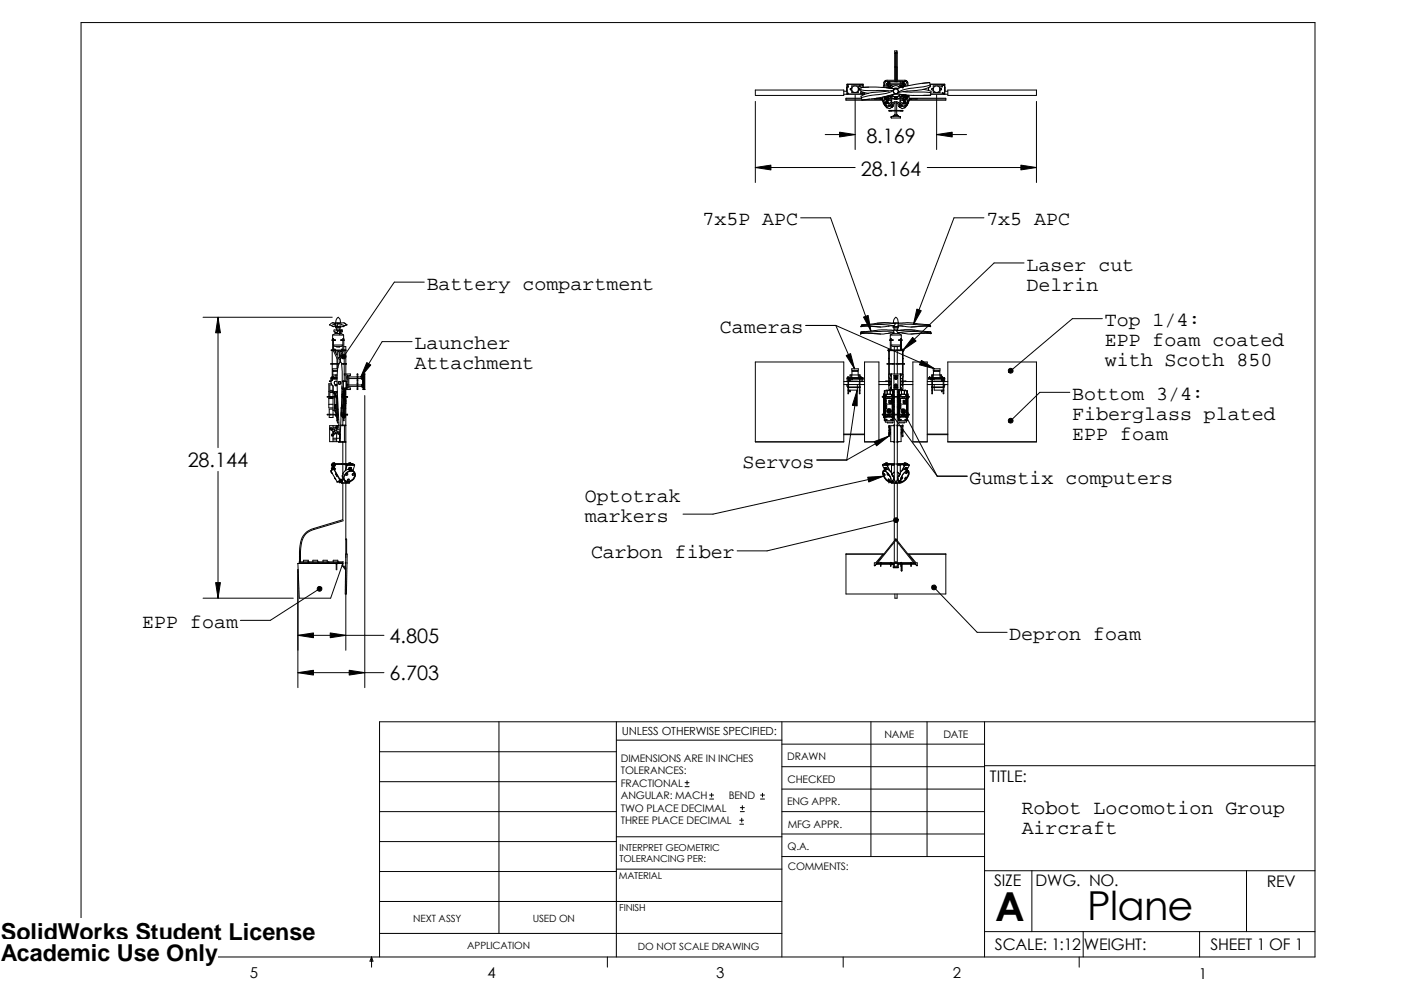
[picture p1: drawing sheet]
<svg xmlns="http://www.w3.org/2000/svg" width="297mm" height="210mm" viewBox="0 0 297 210" stroke-linecap="round" stroke-linejoin="round" font-family="sans-serif">
<defs><g id="words">
<g font-size="8.5">
<text x="211" y="195.2">A</text>
<text x="230.5" y="195.1">Plane</text>
</g>
<g font-size="5">
<text x=".2" y="199.3">SolidWorks Student License</text>
<text x=".2" y="203.8">Academic Use Only</text>
</g>
<g font-size="4.2">
<text x="183.7" y="30.2">8.169</text>
<text x="182.5" y="37.2">28.164</text>
<text x="148.9" y="47.8">7x5P APC</text>
<text x="209.1" y="47.8">7x5 APC</text>
<text x="217.6" y="57.4">Laser cut</text>
<text x="90.5" y="61.4">Battery compartment</text>
<text x="217.6" y="61.6">Delrin</text>
<text x="152.6" y="70.6">Cameras</text>
<text x="234.2" y="69.2">Top 1/4:</text>
<text x="87.9" y="74">Launcher</text>
<text x="234.2" y="73.4">EPP foam coated</text>
<text x="234.2" y="77.6">with Scoth 850</text>
<text x="87.9" y="78.3">Attachment</text>
<text x="227.3" y="89">Fiberglass plated</text>
<text x="227.3" y="84.8">Bottom 3/4:</text>
<text x="227.3" y="93.3">EPP foam</text>
<text x="39.8" y="99.1">28.144</text>
<text x="157.4" y="99.1">Servos</text>
<text x="124" y="106.4">Optotrak</text>
<text x="205.6" y="102.6">Gumstix computers</text>
<text x="124" y="110.6">markers</text>
<text x="125.3" y="118.4">Carbon fiber</text>
<text x="30.1" y="133.1">EPP foam</text>
<text x="82.6" y="136.4">4.805</text>
<text x="214" y="135.7">Depron foam</text>
<text x="82.6" y="144.3">6.703</text>
<text x="216.6" y="172.6">Robot Locomotion Group</text>
<text x="216.6" y="176.9">Aircraft</text>
</g>
<g font-size="3.4">
<text x="209.9" y="165.8">TITLE:</text>
<text x="210.8" y="187.8">SIZE</text>
<text x="219.6" y="187.8">DWG. NO.</text>
<text x="268.6" y="188">REV</text>
<text x="210.9" y="201.4">SCALE: 1:12</text>
<text x="229.8" y="201.5">WEIGHT:</text>
<text x="256.6" y="201.4">SHEET 1 OF 1</text>
</g>
<g font-size="3.2">
<text x="53" y="207.4">5</text>
<text x="103.4" y="207.3">4</text>
<text x="151.8" y="207.3">3</text>
<text x="202" y="207.3">2</text>
<text x="254.2" y="207.6">1</text>
</g>
<text font-size="2.4" x="131.9" y="155.9">UNLESS OTHERWISE SPECIFIED:</text>
<g font-size="2.2">
<text x="131.6" y="161.5">DIMENSIONS ARE IN INCHES</text>
<text x="166.9" y="161.2">DRAWN</text>
<text x="187.5" y="156.4">NAME</text>
<text x="200" y="156.4">DATE</text>
<text x="131.6" y="164.2">TOLERANCES:</text>
<text x="131.6" y="166.8">FRACTIONAL</text>
<text x="167" y="166.1">CHECKED</text>
<text x="131.6" y="169.5">ANGULAR: MACH</text>
<text x="131.6" y="172.1">TWO PLACE DECIMAL</text>
<text x="154.5" y="169.5">BEND</text>
<text x="166.9" y="170.7">ENG APPR.</text>
<text x="131.6" y="174.8">THREE PLACE DECIMAL</text>
<text x="167" y="175.5">MFG APPR.</text>
<text x="167" y="180.2">Q.A.</text>
<text x="167" y="184.4">COMMENTS:</text>
</g>
<g font-size="2.1">
<text x="87.6" y="195.5">NEXT ASSY</text>
<text x="112.9" y="195.5">USED ON</text>
<text x="99.1" y="201.3">APPLICATION</text>
<text x="135.3" y="201.3">DO NOT SCALE DRAWING</text>
</g>
<g font-size="2">
<text x="131.3" y="182.8">TOLERANCING PER:</text>
<text x="131.3" y="180.3">INTERPRET GEOMETRIC</text>
<text x="131.2" y="186.4">MATERIAL</text>
<text x="131.3" y="193.2">FINISH</text>
</g>
</g></defs>
<g fill="none" stroke="#000" stroke-width=".21">
<path d="M17.2 4.8h261.6v198.1h-261.6zM178.9 20h4.4M178.9 19.3h.7M179.6 18.5v.8M179.6 17.9v2h3.4v-.3M179.7 19.8l.1-.1v.2zM179.7 18v-.1l.1 .2zM179.7 19.8h.1M179.7 18.3l.2 .2zM179.8 17.9v.2M179.8 19.7v.2M180.4 19.1h.2v.5h.6"/>
<path d="M181.2 18.2h-.6v.6h-.3v.2h.1M181.4 18.2h.6v.6h.3l.1 .1-.4 .2v.5h-.6M182.2 18h.3v.4h-.3zM182.5 19.6l.1 .2zM182.5 19l5.9 .3M182.5 19v.3l.5 .3 1.1 .2M182.7 17.9l.2 .1-.2 .1zM182.7 19.8l.2 .1h-.2zM182.7 18l.1 .1M182.8 17.9l-.1 .1M182.9 19.7l-.2 .2M183 17.9v.6"/>
<path d="M183 18.5v-.6h-3.4v2.1M183 19.6v.4M183.3 19.6v.4M184.2 18.5h-1.6M187.4 17.6l.1-.4 .3-.2h4.2l.3 .2 .2 .4M187.4 17.7l-.1 .8M187.9 18.6l1.7 .2M188.2 17.3l.1 .1zM188.3 17.4l-.2-.2-.5 .2-.2 1.1M188.3 17.7h.1zM188.3 17.4h.1M188.3 17.9h.1"/>
<path d="M188.3 18l.2 .1zM188.4 18.2h.1v.4v-.2h-.1v.2zM188.4 17.4l.1-.2h2.9l.1 .2M188.4 17.4h-.1M188.4 17.4v.1M188.4 18.6h.2M188.4 17.8h3.1M188.4 17.4h3.1M188.4 18.3h.1M188.5 18.3v.1M188.5 17.8l-.4 .2v.6M188.6 17.4v.1"/>
<path d="M188.7 17.8v-.3l-.6 .1-.3 .3v.7M188.8 18.3v-.1l.1 .1-.1 .1M188.9 18.2l-.1 .1M189.4 18.4l-.6-.3-.2 .4 .2 .2M189.4 19.2a14.7 14.7 0 0 1-5.3 1.1l-1.5 .4M189.4 19.1l-2.1 .3a7.9 7.9 0 0 0-4.7 1.1v.2M189.6 19.9h.7M189.7 18.8a34 34 0 0 0-7.1-.3l-.1 .5M189.7 11.3v2.9M189.7 14.2v2.8M189.7 17.2v.2M189.9 11.1h.2"/>
<path d="M189.9 11.1l-.2 .2M189.9 11.1h.1M189.9 11.1v5.9M189.9 17.2v.2M189.9 14.2h-.2M189.9 14.2h.3M189.9 14.2v2.8M190.2 11.3l-.3-.2v3.1M190.2 10.8v6.2M190.2 17.2v.2M190.2 10.8h-.5v.5M190.2 10.8v.3"/>
<path d="M190.2 18.7l-.6 .1M190.5 18.4l.3-.2a.28 .28 0 0 1 .3-.1 .28 .28 0 0 1 .1 .4M190.8 18.5l-.4-.3h-.7l-.5 .2-.2 .3M190.9 17.4v.4M191 18.2l.1 .1M191.2 17.8v-.3l.6 .1 .3 .7M191.3 18.2h.2v.4h-.2zM191.3 18.3h.1M191.4 17.8l.3 .2 .1 .3M191.4 17.8l.3 .1 .1 .3M191.4 18.2l-.1 .2M191.4 18l.1 .1z"/>
<path d="M191.4 17.4v.1M191.5 19.4l5.9 .2M191.5 17.4h.2v-.2h.3l.3 .5M191.5 17.7h.1zM191.6 17.9h.1M191.6 17.3v.1zM191.6 18.4v-.5h-3.3v.7M191.9 18.3l-1.7 .5M192.3 17.7l.1 .5M192.5 17.7l.1 .5M195.7 19l1.7 .3v.3M196.8 18.6v.6"/>
<path d="M196.9 18.5v.7M197.1 17.5l-1.6 .2M197.1 18.4v.1M197.2 17.9h3.1v2.1M197.3 18v.2a8.4 8.4 0 0 1-5 1.1l-1.8 .3M197.3 18l-.2-.5-1.6 .2-3.6 .6-1.8 .5M197.3 18l-1.6 .4a14.6 14.6 0 0 0-5.2 1.1M197.3 20h3.7M197.4 19.6l-.1 .6M197.7 19.1h.2v.5h.6M198.5 18.2h-.6v.6h-.4v.2h.2M198.7 18.2h.6v.6h.3v.1l-.3 .2v.5h-.6"/>
<path d="M199.6 18h.2v.4h-.2zM199.8 19.6l.1 .2zM200 18l.1-.1v.2zM200 19.8l.1-.1 .1 .2zM200.1 17.9l.1 .2zM200.1 19.7v.2M200.2 19.7l-.1 .2M200.3 17.9v2h-3M200.3 18.5v.8M200.3 19.3h.7M160.1 35.5l3.3-.5v1zM160.1 20.2v-1.1h18.8v1.1"/>
<path d="M160.1 21.5v17.2M160.1 20.2h18.8M160.1 35.5h21.2M175 28.5h6.3M178 28l3.3 .5-3.3 .5zM179.4 21h3.3M181.3 20.2v11.5M182.6 20.7l.1 .5M182.7 20.8h-3.3v.5h7.7M184.4 21l-1.7 .2M185.4 21h1.7M185.7 21h1.4h-2.4"/>
<path d="M185.8 20.8h1.3M186.7 21h.1M186.7 20.9v.1M186.8 21h.1M186.8 20.9v.1M187.2 21.4l.1 .4M187.2 21.2l.8 1.7 .1-.1M187.2 20.6l-.1 .6 1.1 .1M187.2 21.2l.7 1.1M187.3 21.8h.1M187.3 21.8l.1 .2M187.4 22l.1 .2"/>
<path d="M187.4 21.8h-.1M187.4 21.9v.1M187.5 21.2l-.1 .5M187.5 20.5l.3 .1M187.5 22.2h.1M187.5 22.2l.1 .2M187.6 22.4h.1M187.6 22.4l.4 .3M187.7 22.3l-.1 .1M187.7 20.6v.3M187.7 20.5h.1M187.7 22.4h-.1"/>
<path d="M187.7 21.6h.4v.4h-.4zM187.7 20.6l.1 .1M187.7 20.9h.2M187.8 20.6v.1M187.8 20.4v.1M187.8 21h-.3M187.8 22h.1M187.8 20.5h-.4v.4l.2 .1h.4M187.8 20.5l.3 .6 1 .1M187.8 20.9l.2 .1M187.9 20.7h-.2l.1 .3M187.9 22.3l.2 .5"/>
<path d="M188 21h-.2M188 21.6l-.2 .4M188 21.6h-.3l.1 .4M188 21.6l-.1 .4M188 20.4h.1M188 21.3l.5 .7M188.1 20.4l1.6-.5-2.4 .7-4.6 .6M188.1 21.6l.1 .3-.3 .1M188.1 21.2l-.1 .1 .1 .3M188.1 20.4v.3l.2 .2 1.5 .1M188.2 21.3l.4 .6M188.3 20.7v.1"/>
<path d="M188.3 21h.1zM188.3 20.4v.3M188.3 21h.1M188.3 20.6l.2 .1zM188.3 21.2h.1M188.4 20.2h.1v.3h-.1zM188.5 23.4h2.9v.1h-2.9zM188.5 20.3v.1l-.1-.1M188.6 22.5l.5 .2M188.6 23.4v.1M188.6 20.2a.33 .33 0 0 0 .1 .4 .33 .33 0 0 0 .4 0l.3-.2M188.6 21.2l-.4 .1"/>
<path d="M188.6 22.3l.1 .1M188.7 22.4l-.6 .4M188.8 20.4l.1 .1M188.8 20.4h.1v.1zM188.8 23.4v.1M188.8 21.2l.2 .3M188.9 21.2l.1 .3M188.9 22.3l.2 .4M189 24.7h1.9M189 24.7v.3M189 24.7v.3h1.9v-.3v.3M189 23.4v.1"/>
<path d="M189 21.9l-.1 .2M189.1 21.9l-.8 .6-.4-.2M189.1 22l-.3 .1M189.1 22l.6-.4 .7 .1 .4 .3M189.1 21.5l-.6 .6-.3-.3M189.1 21v1M189.1 22.7l-.6 .3-.5-.2M189.1 22.6h.1M189.2 22.6h.1M189.2 22.6l-.2 .2 .1-.1M189.4 24.7v-.1h1.1v.1M189.4 22.6l-.3-.4 .2 .3-.2 .1"/>
<path d="M189.4 22.6h-.2M189.5 22l-.1 .6M189.6 24.6v-.2h.7v.2M189.6 24.4v.2M189.7 20.5a.29 .29 0 0 0 .2 .4 .29 .29 0 0 0 .3-.3M189.7 20.6l.5 .1M189.7 20.5l-.1 .2 .2 .2h.2l.2-.3M189.7 20.8h.2M189.8 21.6v1.8M189.8 23.5v.9M189.8 21.8l-1.1 .6M189.9 20.5v.4"/>
<path d="M189.9 20.6h.1M189.9 20.6v.1M189.9 24.4v.2M190 20.5v.4M190 20.8h.1M190.1 20.5l.1 .2M190.1 21.6v1.8M190.1 23.5v.9M190.1 21.8l1 .6M190.2 20.6v.1M190.2 20.5v.2M190.2 24.4v.2"/>
<path d="M190.4 22l.1 .6M190.5 22.6h.2M190.5 20.4l.3 .2M190.7 22.6l.2 .2-.1-.1M190.7 22.6h.1M190.8 22.7l.5 .3 .6-.2M190.8 22.2l-.3 .4M190.8 22.2l-.2 .3 .2 .1M190.8 21.9l.6 .6h.4l.2-.2M190.8 22l.2 .1M190.8 21v1M190.8 21.2h.6"/>
<path d="M190.9 21.9v.2M190.9 23.4v.1M190.9 20l-.4 .4-.6 .1-.8-.3M191 21.2l-.2 .3 .6 .6 .2-.3M191 20.4h.1l-.1 .1zM191 22.3l-.2 .4M191 21.2l-.1 .3M191 20l.2 .2a.29 .29 0 0 1 0 .4 .29 .29 0 0 1-.4-.1M191.1 23.4v.1M191.1 20.4l-.1 .1M191.1 22.4l.7 .4M191.2 22.3l-.1 .1"/>
<path d="M191.3 21.2l.4 .1M191.3 22.5l-.5 .2M191.3 23.4v.1M191.3 20.2h.2v.2h-.2zM191.3 20.2h.2M191.3 20.2v.3h.2v-.3M191.4 20.6l.1 .1zM191.5 21l.1 .1zM191.5 21h.1M191.6 21.2h-.1M191.6 20.7v.1M191.6 20.1v.7h-1l-.8 .2-.5-.2h-1v-.1"/>
<path d="M191.7 21.6h.4v.4h-.4zM191.7 21.3l-.4 .6M191.8 21.2l.1 .1-.1 .3M191.8 20.1v.4M191.8 20.5l-.2 .4-1.5 .1M191.8 21.3l-.4 .7M191.9 21h.2M192 20.1l-1.8-.2 3.2 .3h3.9M192 21.6l-.2 .4M192 21.6h-.3v.4M192 21.6l.1 .3-.3 .1M192 20.9l-.1 .1"/>
<path d="M192 20.7l.2 .2h-.2M192.1 20.4h.1M192.1 20.6h.1M192.1 20.7h.1M192.1 20.2h.2l.1 .2M192.1 20.5l-.3 .6-.4 .1M192.1 20.1v.4M192.1 20.6v.1M192.1 20.5h.5M192.1 20.4h.5M192.1 20.3l.1 .1M192.1 20.6h.3"/>
<path d="M192.1 20.9l.2 .1M192.1 22.4h.2M192.2 22.3l.1 .1M192.2 20.4v.1M192.2 20.6v.3M192.2 22.2h.2M192.3 22.4h.1M192.3 22.4l-.4 .3M192.4 21.2v.5M192.4 22.2l-.1 .2M192.4 21.9l.1 .1M192.4 20.5l-.1 .5h-.4"/>
<path d="M192.4 21.7l-.6 1.1M192.4 20.4v.1M192.4 21.8h.2M192.5 22l-.1 .2M192.5 21.8h.1M192.5 20.4v.1M192.6 20.4v.1M192.6 21.8l-.1 .2M192.6 21.8h.1M192.7 20.2l.1 1-1.1 .1M192.7 21.4l-.1 .4M192.8 21.3l-.9 1.6-.1-.1"/>
<path d="M192.8 21.3l-.4 .4M192.8 20.8h7.7v.5h-7.7M192.8 21h1.7M193.1 21h.1M193.1 20.9v.1M193.2 21h.1M193.2 20.9v.1M193.5 20.2h.3M194.2 21h-1.4h7.7M196.6 35.5h23.1M197.3 20.2h-1.6M198.6 28.5l3.3-.5v1z"/>
<path d="M198.6 20.2v11.5M198.6 28.5h6.3M201 20.2v-1.1h18.7v1.1M201 20.2h18.7M216.4 35l3.3 .5-3.3 .5zM219.7 21.5v17.2M90 59.8h-6.4l-10.7 15.8M169.8 46.2h6.3l8.6 24M208.6 46.2h-6.3l-8.6 22.6M217.1 55.8h-6.3l-19.3 18.4M43 67.3h27.4M46.2 67.3l.5 3.3h-1z"/>
<path d="M46.2 67.3v27.6M69.8 68.9l.5 .1M69.8 68.9h.1M70.2 74.2h3.2v.1h-3.2zM70.3 69l.4 .3M70.4 74.2v.1M70.4 72.1h.7v.1h-.7zM70.4 68.5h.7M70.4 74.3v2.8M70.4 77.2v2.7M70.5 71h2.4M70.5 71.8h.2"/>
<path d="M70.5 71v1.1M70.5 72.2v2M70.5 77.1v.1M70.6 79.5h.9M70.6 79.9h-.3v.2M70.7 69.3l.5-.2zM70.7 73.2h2M70.7 73.3l.3 .1h1.4l.3-.1M70.7 71.8v.3M70.7 72.2v2M70.7 78.5v.2M70.8 74.3v.2a3.2 3.2 0 0 1 .7 2.6"/>
<path d="M70.9 70.4l.8 .3M70.9 70.4l.5 .1M70.9 72.1v.1M71 74l-.2 .2M71 74h.1M71 74l.1 .2M71.1 79.5v.6M71.1 74.3v.3l.3 .7 .1-1M71.2 68.9l-.3-.1-.6 .2M71.2 68.6a.93 .93 0 0 0-1.4 .3M71.2 68.5v.8M71.2 70.5v.2"/>
<path d="M71.2 68.5l.1-.8 .4-.4 .4 .4 .1 .8M71.3 69.4v.4h.8v-.4M71.4 69.3h.1M71.4 69.8v.2M71.4 70.5l.3 .2M71.4 73.4v.2h.6v-.2M71.4 79.5v.6M71.5 77.2v1M71.5 70h.8M71.5 68.7l.7-.2a1.09 1.09 0 0 1 1.3 .4M71.5 68.7h.8l.7 .3M71.5 68.7v.4l.3 .2a.66 .66 0 0 1 .9 0"/>
<path d="M71.5 78.7h-.9v1.4M71.6 70.1h.3M71.6 78.2h-1.1v.3h1M71.6 70.1a.48 .48 0 0 0-.8 0l.1 .3M71.6 74.5h.3l.1 1.3h-.4zM71.6 77.2l.1 .7M71.7 70.7h.4l-.1 .1M71.8 69.3l-.7 .1h1.2l-.4-.1M71.8 69.3h.1M71.9 70.7l.1 .1-1-.1-.5 .3M71.9 77.1h-1.8v.1h1.7M71.9 70.1l-.4 .1-.1 .3"/>
<path d="M71.9 70.1l.1 .5M72 69.8v.2h.6M72 69.3h.1M72 70.8h.1M72 76.8v-.7l-.3-.1-.1 1.1M72.1 69.2l-.3 .1M72.1 74.5h.4l.1 .1-.5 1zM72.1 70.7l.8 .3M72.2 70.1l.3-.2 .1 .5M72.2 69.1v.2M72.2 70v.7M72.3 68.5h-1.2h.9"/>
<path d="M72.3 72.1h.7v.1h-.7zM72.4 70.1l-.2 .2M72.4 77.1h1v.1h-1M72.4 75.3a.52 .52 0 0 1 .8-.1 .52 .52 0 0 1 .1 .7 .52 .52 0 0 1-.7 .1l.3-.4-.3 .4-.3-.3zM72.5 72.1v.1M72.5 74l-.1 .2M72.5 74l.2 .2M72.6 70.3l-.4 .2M72.7 72.1v-.3h.2v.3M72.7 72.2v1.9M72.7 74.3l-.5 1.7v.8M72.9 71v.8"/>
<path d="M72.9 77.1v.1M72.9 73.5h.4v.7M72.9 72.2v2M73 79.5h.6l.1 .2v2.5l-.2 .2h-1v-.1M73 68.5l.5 .4M73 79.3h1.3v.3h-.3v2.7h.3v.3h-1.7v-.2M73 74.3v2.8M73 77.2v3.6M73 69l-.3 .3M73 69l.6-.1-.9 .4M73 74.2v.1M73 79.3v.2"/>
<path d="M73.2 74.2v.1M73.3 77.1v.1M73.3 74.3v2.8M73.3 77.2v2.1M73.3 79.5v1.3M73.7 79.8h-.2v.6h.2M74 79.9h1.7M75.7 79.9v.3M75.7 79.4v-.1l.2 .1M75.7 79.9h.2M75.7 79.4v.5M75.7 79.4h.2"/>
<path d="M75.9 79.9v.3M75.9 79.9h1M75.9 79.4v.5M76.9 79.8h-.2v.6h.2M76.9 79.7v2.5M77 79.7h-.1v2.5h.1M77.1 79.3v3.2M77.3 79.3v3.2M77.4 79.3h-.4h.3M77.8 76.9l.8 .5-2.1 2.5zM87.4 72.4h-6.4l-4.5 7.5M160.1 76.8h18.8v16.9h-18.8z"/>
<path d="M170.9 69h6.3M177.2 69l21 9.2M177.2 69l4 9.2M179.4 75.4l.9-.4 .9 3.2zM180.4 79.5v.6M180.6 78.2h1.4v.3h-1.4zM180.6 79.5v.6M180.6 79.5v-.8h1.3l.1 1.4M180.8 78.5v.2M181.8 78.5v.2M182.2 79.5v.6M182.4 79.9h.1"/>
<path d="M182.5 70.7l1.5-.1 2.7 .2M182.5 70.5v.2M182.5 70.7h.1M182.5 69.3l1.9-.2 2.3 .2M182.6 70.4l-.1 .1M182.7 69l3.8-.2 3.1 .3M182.7 69l-.2 .3M182.7 68.9v.1M182.7 68.9l-.2 .4M183.1 67.2l1-.3 .6 3.3zM183.3 76.8h3v16.9h-3zM183.3 70.3l-.7 .1"/>
<path d="M183.5 68.8l-.8 .1M186 68.5l1.6-.1 2.3 .2M188.1 77.1h1.7v.1h-1.7zM188.4 74.5h.1M188.4 76v.1M188.4 74.5v1.5M188.4 76.1v1M188.4 77.2v3.6M188.4 76h.1M188.4 76.1h.1M188.5 69.1a18.1 18.1 0 0 1-5 0l-1 .2M188.5 77.1v.1"/>
<path d="M188.5 74.2l-.1-.2v.5M188.5 74.3v2.8M188.5 77.2v2.1M188.6 72.1h.8v.1h-.8zM188.8 71v1.1M188.8 72.2v2M188.8 71l.5-.3h1.3l.5 .3M188.8 71h2.3M188.8 71.8h.2M188.8 70.6l-.4 .1M188.8 70.6h.6M188.9 79.8l-.1-.2v-.3h-.3v.8l.4 .3"/>
<path d="M188.9 73.3l.4 .1h1.3l.3-.1M188.9 71.8v.3M188.9 72.2v2M188.9 73.2h2M189 79.3v3.3M189 79.3h1.9M189.1 72.1v.1M189.3 74.2v.1M189.3 77.1v.1M189.4 68.5h1.1zM189.4 69.3l1.1 .1zM189.4 70.1a16 16 0 0 0-5.4 .2l-1.4 .1"/>
<path d="M189.4 69.1l-1.1 .1M189.4 69.1v.2M189.4 70.6v.1M189.4 69.1h.2M189.4 68.5l.2-.8 .3-.4 .4 .4 .2 .8M189.4 70.6h.1M189.5 70.1l-7 .4M189.5 70.1v.5M189.5 70.6h-.4a11.1 11.1 0 0 1-4.6 .1h-2M189.5 69.4v.4h.9v-.4M189.5 79.5h.9v2.8h-.9zM189.5 79.7h.9"/>
<path d="M189.6 80l.1-.1a.36 .36 0 0 1 .5 0 .36 .36 0 0 1-.1 .5 .36 .36 0 0 1-.5-.1zM189.6 69.3h.1M189.6 69.8v.2M189.6 73.5v.7M189.6 74.3v2.8M189.6 77.2v2.1M189.6 73.4v.1M189.6 80l.3-.2 .3 .1v.3l-.2 .2-.3-.1zM189.8 74.2v.1M189.8 74.2h-1.5v.1h1.5M189.9 68.6a26 26 0 0 0-7.2 .3M189.9 68.6l-.3 .5"/>
<path d="M190.1 77.1h1.7v.1h-1.7zM190.1 74.2h1.5v.1h-1.5M190.1 70.1a26.6 26.6 0 0 1 7.2 .3M190.1 70.1l.3 .5M190.1 74.2v.1M190.2 69.3h.1M190.2 73.4v.8M190.2 74.3v2.8M190.2 77.2v2.1M190.3 69.8v.2M190.4 70.6l3-.3 4 .3M190.4 70.6h.1"/>
<path d="M190.4 69.1h.4a16 16 0 0 0 5.6 0l.9 .2M190.4 69.1h.1M190.5 70.6l1 .1M190.5 69.1l1 .1M190.5 68.7v-.2a27.7 27.7 0 0 1 6.6 .4M190.5 70h-1.1l.1 .1M190.5 68.7l6.8 .3M190.5 68.7l-.1 .4M190.5 69.1v.2M190.5 70.6v.1M190.5 72.1h.8v.1h-.8zM190.6 74.2v.1"/>
<path d="M190.6 77.1v.1M190.8 72.1v.1M190.9 79.3v3.3zM190.9 72.1v-.3h.2v.3M190.9 72.2v2M191.1 71v.8M191.1 72.2v2M191.3 70.6a10.5 10.5 0 0 0 4.1 .1h2M191.3 74.2v-.2l.2 .2M191.3 74.3v2.8M191.3 77.2v2.1M191.3 74.5h.2"/>
<path d="M191.3 76h.2M191.3 76.1h.2M191.4 77.1v.1M191.4 79.9v.2l-.5 .3M191.4 79.4l-.3-.1v.3l-.2 .2M191.5 74.5h.1M191.5 76v.1M191.5 74.2v.3M191.5 74.5v1.5M191.5 76.1v1M191.5 77.2v3.6M193.5 71.5l.7 .8-2.7 1.9z"/>
<path d="M193.5 76.8h3.1v16.9h-3.1zM194 70l-2.3-.1-1.6 .2M194.4 65.5l.9 .4-1.6 2.9zM195.4 76.4l2.8 1.8-3.3-.9zM196.3 68.8l.8 .1M196.5 70.3l.8 .1M197.1 68.9l.2 .1M197.3 69v.3M197.3 69.3l-1.8-.2-2.3 .2M197.3 70.4l.1 .2M197.3 70.4l.1 .1M197.4 70.6v.1"/>
<path d="M197.4 70.5v.2M197.4 70.7l-1.4-.1-2.9 .2M197.7 79.5v.6M197.9 78.2h1.4v.3h-1.4zM197.9 79.5v.6M197.9 79.5v-.8h1.4v.8M198.1 78.5v.2M199.1 78.5v.2M199.3 79.5v.6M199.5 79.5v.6M199.6 79.9h.2M201 76.8h18.7v16.9h-18.7z"/>
<path d="M213.8 78.4a.51 .51 0 0 1 .8-.2 .51 .51 0 0 1 .1 .7 .51 .51 0 0 1-.8 .1l.4-.4-.4 .4zM233.7 67.6h-6.3l-13.1 11M46.2 99.9v26.9M69.7 85.7h.9M69.7 84.5h.9M69.7 83h.9M69.7 84.2v2.3h.9M69.8 88v.5h.8v-.5M69.9 84.2l.7 .1M70 84.1v.1M70 87.8v.2M70.1 90.9h.1"/>
<path d="M70.1 99.9l1.4 2.3M70.2 80.8h-.4v.1h.4M70.2 80.4h1.3M70.3 91h.1M70.2 80.2v.1M70.3 99.3l.1 .3M70.3 99.3l.1 .2M70.3 99.7l-.2 .2M70.3 98.6v-.1h4.8l.1 .2M70.3 81.4h-.6v2.7M70.4 99.5v.1M70.4 98.6l.9 1.8"/>
<path d="M70.4 99.2v.1M70.4 99.2l-.1 .1M70.4 98.6l2.1 3.7M70.4 98.6h.1M70.4 91.1h.1M70.4 81.6h-.5v1.2h.7M70.4 99.3l.1 .1-.2 .3M70.4 98.6v.1h.6v-.1M70.5 98.2l.4 .1M70.5 92.2h.1M70.5 98.2h.5M70.5 80.4v.3h-.3"/>
<path d="M70.5 98.2v.1M70.6 91.1h.1M70.5 99.1l-.1 .1M70.6 92.1h.1M70.6 80.2v.1M70.6 99.2l-.2 .1M70.6 83.1l.2 .4h.1v-.4h.6M70.6 86.7h-.8v1.1M70.6 83.2h-.7v.9M70.6 84.2v3.6M70.6 90.3v.6M70.6 92.5v1.1"/>
<path d="M70.6 98.6v.1M70.6 92.9h1.4M70.6 90.6h.6M70.6 93.3h.8M70.7 91.9h.1M70.7 91.5l-.1 .1M70.7 80.1v-.2l.1 .2M70.8 91.8h.1M70.7 99.4l-.4 .3M70.7 98.2h.2M70.7 98.9l.1 .1M70.7 99.5l-.6 .4"/>
<path d="M70.7 98.9l-.1 .1M70.7 98.9h.1M70.8 99v.1M70.8 99l.1 .2M70.8 91h.1M70.8 91.8v.1M70.8 98.2h.2M70.8 99.1l.2 .2M70.8 99.1l.1 .1M70.8 99.1l-.1 .1M70.8 80.2v.1M70.9 91.4l.1-.1 .1 .1z"/>
<path d="M70.9 99.2l.1 .2M70.9 80.2v.1M70.9 98.3v.2M70.9 98.6v.1M70.9 99.2v.2M70.9 99.4h.1M70.9 99.3h.1M70.9 86h.1M70.9 83.1v1M70.9 84.2v2.8h-.3M70.9 98.2l.1 .1M70.9 86.4h.1"/>
<path d="M70.9 99.4h-.1M71 98.7h.1M71 85.9h.1M71 85.9v.2M71 86.5l.1 .1M71 99.4h.1M71 81.5l.2 .3 .2-.1 .1-.2M71 86.3h.3M71 85.9v.8h.3M71 99.4l-.1 .2M71 85.9h.3M71.1 98.5l-.7 .1"/>
<path d="M71.1 88l.3 .3M71.1 83.7l.2 .2M71.1 88h.1M71.1 83.7h.1M71.1 87.1v.2M71.1 83.1h.3M71.2 91.7l-.2 .1M71.2 91h.1M71.2 91.8l-.3 .2M71.2 90.4h.5l-.4 .9 .7 .4M71.3 85.8l-.3 .1M71.3 90.8h.1"/>
<path d="M71.3 90.4l-.4 .7-.7-.4h-.2l-.1 .4 .8 .4-.4 .8 .1 .2 .3-.1 .4-.7 .8 .3M71.3 86.9h-.2v.6h.2M71.3 83.9v.2M71.3 84.2v3.6M71.3 88l.1 .1M71.3 84.4h.1M71.3 83.9h.1M71.4 90.7h.1M71.4 91.2v.2l-.1-.2M71.4 90.3h.1M71.4 90.6v.1M71.4 91.9v1.7"/>
<path d="M71.4 87.7l-.2 .1M71.4 83.3l-.3 .1v.3M71.4 88.5v.1M71.4 91.6h.1M71.4 83.1v1M71.4 84.2v3.6M71.4 88v.5M71.4 88.6v.6h.1M71.4 88.5h.1M71.4 88.6h.1M71.5 90.6h.1M71.5 80.9l-.4-.1-.2 .2v.4h.6"/>
<path d="M71.5 80.3h-1.3v.9l.4 .6v2.3M71.5 91h.4M71.5 80.1h-1.3v.1h1.3M71.5 88.5v.1M71.5 91.7h.1M71.5 83.9l.1 .2h-2.2v.1h2.2l-.1 3.6M71.5 88.9h.3M71.5 86.8h.2M71.5 88.6v1.1h.3M71.5 88v.5M71.5 84.4h.1M71.7 91.8h.1"/>
<path d="M71.8 81l.3-.1 .2 .4-.5 .1zM71.8 81.1a.26 .26 0 0 1 .4-.1 .26 .26 0 0 1-.1 .4l-.3-.1zM71.8 87.8h-2.4v.2h2.4M71.8 93.6v.2h1.5M71.8 91.9h.1M71.8 90.2l-.2 .1M71.9 90.3h-2v3.3h3.4M71.9 90.1l-.1 .2M72 92.1h.1zM72 92l.1 .1zM72 93.7l-.4-8.5a25.3 25.3 0 0 1 .2-7.8l.4-.6 .2 .3 .2 3.8-.5 12.8M72.1 92.2v.7"/>
<path d="M72.2 90.3h1.1M72.2 90.1h1.1M72.3 87.8h1.4v.2h-1.4M72.3 87.7h.1M72.3 87.4v.4M72.3 87.5h.1M72.3 86.5l.2 .1M72.3 88v.1M72.4 86.3l-.1 .3M72.4 86.4l-.1 1.4M72.4 86.3h.2l-.1 .3M72.4 84.1h1.3v.1h-1.3"/>
<path d="M72.4 88v.2h-.1M72.4 98.3v.2M72.5 86.3v.3M72.5 85.9l.1 .3h-.2M72.5 85.9h-.1M72.5 85.9v.2M72.5 82.3h1M72.5 81.9v.4M72.6 83.7l.1 .1M72.6 83.7h.1M72.6 86.1l-.2 .2M72.6 80.8h.9v.1h-.9"/>
<path d="M72.6 83.7v.2M72.6 83.6h.1M72.6 83.6v.1M72.6 83.9h.1M72.6 88.2v.1M72.6 83.6h.3M72.6 83.9h.3M72.6 88.3h.3M72.6 90.1v.2M72.6 93.6v.2M72.6 83.5h.1M72.7 88.3v.1"/>
<path d="M72.7 80.9h-.2M72.7 82.6v.9M72.7 83.9v4.2M72.7 88.5v1.6M72.7 93.8v4.5M72.7 98.5v2.2M72.7 83.7v.4M72.7 84.4v.1M72.7 87.5v.2M72.7 88v.4M72.7 83.5v.2M72.7 88.4l.2 .2"/>
<path d="M72.7 83.4v.1M72.7 83.5h.2M72.7 87.8h.2M72.7 88.4h.2M72.7 83.1h.2M72.7 88.4v.1M72.7 83.7h.2M72.7 83.1v.3M72.7 84.2v.2M72.7 84.5v3M72.7 87.7v.1M72.7 84.4h.2"/>
<path d="M72.7 84.5h.2M72.7 87.5h.2M72.7 87.7h.2M72.7 83.4h.2M72.9 83.7v.2M72.9 84.4v.1M72.9 87.5v.2M72.9 88.1v.2M72.9 83.5v.1M72.9 88.4v.2M72.9 83l-.2 .1M72.9 80.8l-.2 1.6"/>
<path d="M72.9 88.1h-.3l.1 .4M72.9 83.6v.1M72.9 83.9v.2M72.9 84.2v.2M72.9 84.5v3M72.9 87.7v.1M72.9 88v.1M72.9 88.3v.1M72.9 87.8h.2M72.9 88.4h.1M72.9 84.9h.2M72.9 83.6h.4l-.1-.8h-.3v1.3"/>
<path d="M72.9 88v1.2v-.6M72.9 82.8v.7M72.9 88.2h.1M72.9 83.9h.1M72.9 84.2v3.6M72.9 98.3v.2M72.9 84.5h.2M72.9 88.1h.2M73 83.6v.3M73 83.6v.1M73 88.2h.1M73 88.2v.2"/>
<path d="M73 88.4h.1M73 83.6h.1M73 82.8v.8M73 83.7h.1M73 82.4v.2M73 90.3v3.3M73.1 88v.4h.1v-.4M73.1 84.6h.1M73.1 83.6v.5M73.1 84.2v3.6M73.1 84.8h.1M73.1 83.6h.1"/>
<path d="M73.1 82.8h.1M73.1 82.8v.8M73.1 98.5l.4 .1M73.2 88.2v.1M73.2 85.7h.1M73.2 85.9v.8M73.2 88.1h.1M73.2 84.5h.1M73.2 85.6h.1M73.2 85.4h.1M73.2 85.1h.1M73.2 84.9h.1"/>
<path d="M73.2 84.6h.1M73.2 83.6v.5M73.2 84.2v3.6M73.2 86.6h.1M73.2 86h.1M73.3 82.6v1.5M73.3 84.2v3.6M73.3 88v10.3M73.3 98.6v.8M73.4 80.9l-.1 1.5M73.4 98.3v.2M73.5 82.3l-.1 .1"/>
<path d="M73.5 80.9v1.4M73.5 98.6l.1 .1M73.5 98.6h.1M73.5 84.1v.1M73.5 87.8v.2M73.5 98.6l-.3 1.2M73.5 81.8h.2M73.5 80.1h.2M73.6 98.7h1.6M73.6 98.7l-.3 1.1M73.6 84.1v.1M73.6 87.8v.2"/>
<path d="M73.7 81.5h-.2v.6h.2M73.8 99.5l-.1 .1a1.23 1.23 0 0 0-1.1 1.4v-.1M73.8 99.5l.4 .4M73.9 98.2h.4M73.9 98.2v.1M74 99.4l-.2 .1M74 81.9h1.7M74 80.3h1.7M74 81.6h1.7M74 99.4l.1 .3M74 98.3v.2M74 99.2l.1 .1"/>
<path d="M74 99.2v.2M74.1 99.3l-.1 .1M74.1 98.2h.3M74.1 99.7l.1 .1M74.1 99.1l-.1 .1M74.1 99.1h.3M74.1 99.1l.1 .1M74.2 99.9a1.32 1.32 0 0 0-1.2 .8 1.32 1.32 0 0 0 .3 1.4l.2 .1M74.2 99.8v.1M74.2 99.8h.1M74.2 98.2h.2M74.2 99.2l-.1 .1"/>
<path d="M74.2 99.2h.3M74.3 99.3l-.1 .4M74.3 99.3l-.2 .2 .2 .3M74.3 99.3h.1M74.3 98.2l.1 .1M74.3 99.8h.2M74.4 98.2h.1M74.4 99.3l.1 .2M74.4 99.3h.1M74.4 99.3l-.1 .4zM74.4 99.1l.1 .1M74.4 98.2v.1"/>
<path d="M74.5 99.2v.1M74.5 99.4a.25 .25 0 0 0-.3-.2 .25 .25 0 0 0-.2 .2M74.5 99.5v.3M74.5 99.5l.2 .3M74.5 99.5l.3 .2M74.5 99.8h.2M74.5 99.3v.1M74.6 99.7l.1 .2M74.6 98.3v.2M74.7 99.8v.1M74.7 99.9a.94 .94 0 0 1 .7 .7 .94 .94 0 0 1-.3 .9 1.56 1.56 0 0 1-1.4 .7h-.2M74.8 98.5v-.2h-4.4v.3"/>
<path d="M74.8 99.7l.3 .4M75.2 98.7l-.4 1.1M75.7 81.7v.3M75.7 82.5v.1l.2-.1M75.7 81.7h.2M75.7 80.2h.2M75.7 82h.2M75.7 82.5h.2M75.7 80.2v1.5M75.7 82v.5M75.7 80.6h.2M75.7 81.3h.2"/>
<path d="M75.9 81.9h.8M75.9 80.3h1M75.9 81.6h.8M75.9 80.2v2.3M76.7 81.8h.2M76.9 81.5h-.2v.5h.2M77.3 82.5l-.3 .1h.4M77.3 83.9v61.9M173.2 97.5h6.3M178.9 92h4.4M178.9 92.2h4.4M178.9 81.5h.9"/>
<path d="M178.9 80.9h.9M179.5 81.5l.1 .1M179.6 81.5v.4h.2M179.6 80.3h3.4v.1h-3.4zM179.6 80.1h3.4v.1h-3.4zM179.7 80.2v.1M179.7 82h2.7v.2h-2.7zM179.7 80.1v-.2l.2 .2M179.8 80.8l-.3 .1M179.8 82.2v1.3h.1v-1.3M179.8 82.7h.3v.4h.2v-.4h1.5M179.8 80.7h.1"/>
<path d="M179.8 80.4v1.6M179.9 81.5h2.3M179.9 80.9h2.3M179.9 80.4v1.6M180 80.2v.1M180 80.4v.1h.7v-.1M180.1 80.5v.3h-.2M180.2 80.1v-.6h2.2v.6M180.3 80.5v.3l1.5 .1M180.7 80.2v.1M181.2 80.2v.1M181.7 82.7v3.4l-1-.2z"/>
<path d="M181.7 82.7l-2.2 14.8M181.8 81.5v.5M181.8 82.2v.5M181.9 80.2v.1M182.2 81.5h.1M182.2 82.2v1.3h.1v-1.3M182.2 82.7h.1M182.2 80.2v.1M182.2 80.4v1.6M182.3 81.5h1M182.3 80.9h1M182.3 80.4v1.6"/>
<path d="M182.5 80.1v-.2l.1 .2M182.5 80.2v.1M182.6 80.4v.5h.3v-.5M182.6 80.2v.1M182.9 80.2v.1M185.3 93.6l3.2-1.1-2.7 2zM186.3 80.9h2.6M186.3 81.5h2.1M187.1 84.1h5.7v.1h-5.7zM187.1 87.8h5.7v.2h-5.7zM187.1 98.7l.4 .8M187.1 98.7h.9"/>
<path d="M187.3 100a1.27 1.27 0 0 1 1.4 1 .89 .89 0 0 1 0 1.1 1.89 1.89 0 0 1-1.4-2.1zM187.3 99.9a1.73 1.73 0 0 0 .7 2l.5 .3M187.3 99.8v.1M187.3 88v.5l.2 .1M187.3 84.2v3.6M187.3 99.9h.1M187.3 99.8h.1M187.4 99.8h.1M187.4 99.9l-.1 .6M187.4 98.5v-.2h2.3v.2h-2.5l-.1 .2M187.5 83.5h-.2v.6M187.5 88v1.2h1.9v-1.2"/>
<path d="M187.5 84.2v3.6M187.5 98.3v.2M187.5 99.8h.1M187.5 99.3l.2 .3-.1-.3M187.5 99.3l.1 .2M187.5 99.2v.1M187.5 83.1l.1 .1zM187.5 83.5l.1 .2zM187.5 84.4l.1 .1zM187.5 84.8l.1 .1zM187.5 85.2l.1 .1zM187.5 85.6l.1 .2z"/>
<path d="M187.5 86.1l.1 .1zM187.5 86.5l.1 .1zM187.5 86.9l.1 .1zM187.5 87.3l.1 .2zM187.5 87.8h.2M187.5 88.2l.1 .1zM187.5 88.6l.1 .1zM187.5 89l.1 .2zM187.5 88.8l.1 .1zM187.5 88.4l.1 .1zM187.5 88l.1 .1zM187.5 87.5l.1 .2z"/>
<path d="M187.5 87.1l.1 .1zM187.5 86.7l.1 .1zM187.5 86.3l.1 .1zM187.5 85.9l.1 .1zM187.5 85.4l.1 .2zM187.5 85l.1 .1zM187.5 84.6l.1 .1zM187.5 84.2h.2M187.5 83.7l.1 .2zM187.5 83.3l.1 .1zM187.5 82.9l.1 .1zM187.5 99.3h.1"/>
<path d="M187.5 99.2h.2M187.5 85.7h.2M187.5 84h.1M187.5 84.2h.1M187.5 84.4v.1M187.5 84.6v.1M187.5 84.8v.1M187.5 85v.1M187.5 85.3h.1M187.5 85.9h.1M187.5 86.1h.1M187.5 86.7v.1"/>
<path d="M187.5 87h.1M187.5 87.2h.1M187.5 87.4h.1M187.5 87.6h.1M187.6 99.3l.2 .2-.3 .3M187.6 99.3h.1M187.6 99.8v.1M187.6 99.5l-.2 .3M187.6 99.5l-.3 .3M187.6 88h.1M187.6 86.3h.1M187.6 84.1l-.1-.2 .1 .2"/>
<path d="M187.6 99.2l-.1 .1M187.6 99.2l.3 .2M187.6 99.9a2.07 2.07 0 0 1 1.2 2.3h-.3M187.7 99.7l-.1 .1M187.7 99.2l.1 .1M187.7 99.1h.1M187.7 99.1l-.2 .1M187.7 99.1h.2M187.7 89.2v.3h1.9M187.7 88.2v.1M187.7 83.7h.1M187.7 84.1v-.5h1.4v.5"/>
<path d="M187.7 84.2v3.6M187.7 88v.4h1.4v-.4M187.7 98.2v.1M187.7 98.2h.5M187.7 86.6h.1M187.7 86h.1M187.7 85.9h.3v.7h-.3M187.8 99.3l.1 .1M187.8 86.6h.1M187.8 85.9h.1M187.8 98.2v.1M187.8 88.2v.1"/>
<path d="M187.8 83.7l.1 .1M187.8 83.7h.2zM187.8 88.2l.1 .1zM187.8 98.3h.1M187.8 84.6h.1M187.9 98.2h.3M187.9 99.1l.1 .1M187.9 83.7v.1M187.9 84.5h1.1v1.2h-1.2zM187.9 85.9v.7M187.9 88.9h.1v.2zM187.9 98.2v.3"/>
<path d="M187.9 99.4h.1M187.9 99.4l-.2 .3M187.9 99.1l-.2 .1M187.9 98.2h-.2M187.9 85.9h.1M188 98.2h-.2M188 99.2l-.2 .1M188 99.2l.1 .2M188 84.1v.1M188 87.8v.2M188 98.7l.6 1.1M188.1 99.4l.1 .1"/>
<path d="M188.1 83.6v-.8h.7v.8M188.1 82.8h-.6v1.3M188.1 99.4l-.4 .3M188.1 98.6l-.1 .1M188.1 98.6l.6 1.3M188.1 98.6h.1M188.1 88.2h.2l-.1 .1zM188.1 88.2l.2 .1zM188.1 82.8v.8M188.1 89.5v.2h1.1v-.2M188.2 99.5l.3 .2a.9 .9 0 0 1 .6 .9l.1 .4 .2-.1M188.2 88.3h.1"/>
<path d="M188.2 99.5l-.6 .4M188.2 86.7a.51 .51 0 0 1 .8 .4 .51 .51 0 0 1-.6 .6 .51 .51 0 0 1-.3-.8l.1-.2 .3 .4zM188.2 84.1v.1M188.2 87.8v.2M188.2 98.2v.1M188.2 98.6v.1M188.3 98.6l-.2 .1M188.3 88.1v.2M188.3 88.1h-.2v.2h.2M188.4 81.2v.5h.1v-.5M188.4 80.9v.3M188.4 84.1v.1"/>
<path d="M188.4 87.8v.2M188.4 81.2h.1M188.5 84.9h.4l-.2 .1 .2 .1v.3h-.2l.2 .2-.4-.2zM188.5 91.7v.2M188.5 92v.1M188.5 90.3v.3M188.5 90.3h.1M188.5 92.4v.1M188.5 92h.1M188.5 92.1h.1M188.5 90.6v1.1M188.5 91.9v.1"/>
<path d="M188.5 92.1v.3M188.5 91.9h.1M188.5 91.7h.1M188.5 91.3h.1M188.5 90.6h.1M188.5 92.4h.1M188.5 92.5l-9 5M188.5 80.8v.1M188.5 98.3v.2M188.5 87.1l10.2 13.9M188.5 88.2h.2l-.1 .1zM188.5 88.2l.2 .1z"/>
<path d="M188.5 81.5h.2M188.5 80.1v.7M188.5 80.9v.3M188.6 88.3h.1M188.6 91.7v.2M188.6 92v.1M188.6 90.3v.3M188.6 92.4l-.1 .1M188.6 91.7h.1M188.6 91.1h.1M188.6 81.5v.2M188.6 82.6v.1"/>
<path d="M188.6 90.3h.1M188.6 90.6v1.1M188.6 91.9v.1M188.6 92.1v.3M188.6 84.1v.1M188.6 87.8v.2M188.7 85v.1M188.7 81.5v.1M188.7 80.9v.1M188.7 81.4v.1M188.7 82.8v.8M188.7 88.1v.2"/>
<path d="M188.7 98.5l-.6 .1M188.8 82.3h.1M188.8 82.8h.6v1.3M188.8 88.1h-.3v.2h.3M188.8 91h-.1l.1 .8M188.8 91.7v.3M188.8 81.4l-.1 .1M188.8 80.9v.1M188.8 82.1v.2M188.9 82.1l-.1 .1v.4h-.2M188.9 81.4l-.4 .4v.7l.1 .1M188.9 88.9h.2l-.1 .2z"/>
<path d="M188.9 80.8h-1.1v.1M189 88.2v.1M189 83.7h.1zM189 88.2l.1 .1zM189 82.6h1.9M189 83.7v.1M189 99.8l-.2 .2M189 98.6h.1M189 98.6h.6M189 98.5v.1M189 98.6v1.7M189.1 83.7v.1"/>
<path d="M189.1 88.2v.1M189.1 84.2v3.6M189.2 82.9l.1 .1zM189.2 83.5l.1 .2zM189.2 83.7l.2 .1zM189.2 84.4l.2 .1zM189.2 84.6l.1 .1zM189.2 85l.2 .1zM189.2 85.4l.1 .2zM189.2 85.9l.1 .1zM189.2 86.3l.2 .1zM189.2 86.7l.1 .1z"/>
<path d="M189.2 87.1l.1 .1zM189.2 87.5l.2 .1zM189.2 88l.1 .1zM189.2 88.4l.1 .1zM189.2 88.8l.2 .1zM189.2 89l.1 .2zM189.2 88.6l.1 .1zM189.2 88.2l.2 .1zM189.2 87.8h.2h-.2M189.2 87.3l.1 .2zM189.2 86.9l.2 .1zM189.2 86.5l.1 .1z"/>
<path d="M189.2 86.1l.1 .1zM189.2 85.6l.2 .1zM189.2 85.2l.1 .1zM189.2 84.8l.1 .1zM189.2 84.2l.1 .1M189.2 83.3l.1 .1zM189.2 83.1l.2 .1zM189.2 86.1h.1M189.2 83h.1M189.3 85.7v.1M189.3 87.5v.1M189.3 86.3h-.1"/>
<path d="M189.3 88h-.1M189.3 83.9v.2M189.3 83.3v.1M189.3 84.4v.1M189.3 84.6v.1M189.3 84.8v.1M189.3 85v.1M189.3 85.2l-.1 .1M189.3 85.9h.1M189.3 86.7l-.1 .1M189.3 86.9v.1M189.3 87.1v.1"/>
<path d="M189.3 87.3v.1M189.4 83.5h.1l.1 .6M189.4 84.2v3.6M189.4 83.2h.2M189.4 83h.2M189.5 93.6v.2h.2M189.5 82.2h.9M189.5 87.8h.1M189.5 84.5h.1M189.5 85.3h.1M189.5 85h.1M189.5 86.8h.1"/>
<path d="M189.5 87.5h.1M189.6 84.2v3.5M189.6 88l-.1 .5-.1 .1M189.6 87.5l-.1 .3M189.6 81.6a.36 .36 0 0 1 .6-.1 .36 .36 0 0 1 0 .5 .36 .36 0 0 1-.6-.1zM189.6 85.8l-.1 .1M189.6 86.3v.1M189.6 82.6v1.5M189.6 84.2v3.6M189.6 88v2.1M189.6 90.3v3.3M189.6 93.8v7.9"/>
<path d="M189.6 82.7h-1.7v.1M189.6 86.1h.1M189.6 90.1v.2M189.6 93.6v.2M189.7 90.1h-.2v.2M189.7 90.3h-.9v3.3h.9M189.8 81.5h.3l.2 .3-.2 .2h-.3l-.2-.2zM190.2 90.1h.2v.2M190.2 90.3h.8v3.3h-.8M190.2 85.8l.1 .1M190.2 86.1v.1M190.2 82.6v1.5"/>
<path d="M190.2 84.2v3.6M190.2 88v10.3M190.2 98.5v3.2M190.2 98.6h.7M190.2 82.7h1.8v.1M190.2 86.3v.1M190.2 84.5h.1M190.2 86.7h.1M190.2 83.2h.3M190.2 83h.3M190.3 84.2v.3M190.3 88v.3"/>
<path d="M190.3 98.3v.2M190.3 88.3l.2 .3M190.3 84.5v3.3M190.3 85.1l-.1 .1M190.3 84.8l-.1 .1M190.4 93.6v.2h-.2M190.5 83.5l-.2 .1v.5M190.5 84.2v3.6M190.5 88v1.2h1.9v-1.2M190.5 83.1l.2 .1zM190.5 83.6l.2-.1-.1 .2zM190.5 84.4l.2 .1z"/>
<path d="M190.5 84.8h.2l-.1 .1zM190.5 85.3l.2-.1-.1 .1zM190.5 85.7h.2zM190.5 86.1h.2l-.1 .1zM190.5 86.5h.2l-.1 .1zM190.5 87h.2zM190.5 87.4l.2-.1-.1 .2zM190.5 87.8h.2M190.5 88.2l.2 .1zM190.5 88.6h.2l-.1 .1zM190.5 89.1l.2-.1-.1 .2zM190.5 88.9h.2z"/>
<path d="M190.5 88.4h.2l-.1 .1zM190.5 88h.2l-.1 .1zM190.5 87.6h.2zM190.5 87.2l.2-.1-.1 .1zM190.5 86.7h.2l-.1 .1zM190.5 86.3l.2 .1zM190.5 85.9h.2l-.1 .1zM190.5 85.5l.2-.1-.1 .2zM190.5 85l.2 .1zM190.5 84.6h.2l-.1 .1zM190.5 84.2h.2M190.5 83.8h.2z"/>
<path d="M190.5 83.4l.2-.1-.1 .1zM190.5 82.9h.2l-.1 .1zM190.5 84h.1M190.5 84.2h.1M190.5 84.4v.1M190.5 84.6v.1M190.5 84.8v.1M190.5 85v.1M190.5 85.3h.1M190.5 85.9h.1M190.5 86.1h.1M190.5 86.7v.1"/>
<path d="M190.5 87h.1M190.5 87.2h.1M190.5 87.4h.1M190.5 87.6h.1M190.6 88h.1M190.6 86.3h.1M190.6 85.7h.1M190.6 86.7l.1 .1M190.6 83.3v.1M190.6 83.9v.2M190.6 84.2v.1M190.6 84.4v.1"/>
<path d="M190.6 83h.1M190.6 84.6l-.1 .1M190.7 89.5v.2h1v-.2M190.7 85l-.1 .1M190.8 88.2v.1M190.8 83.7h.1M190.8 85.9h.2v.7h-.2M190.8 88v.4h1.4v-.4M190.8 86.6h.1M190.8 86h.1M190.8 84.1v-.5h1.4v.5M190.8 84.2v3.6"/>
<path d="M190.8 85.9h.1M190.8 83.7l.1 .1M190.8 83.7l.2 .1zM190.8 88.2l.2 .1zM190.8 88.9h.2v.2zM190.9 99.8l.2 .2M190.9 98.6h.1M190.9 83.7v.1M190.9 84.5h1.1v1.2h-1.1zM190.9 85.9v.7h-.1M190.9 98.5v.1M190.9 98.6v1.7"/>
<path d="M190.9 84.6h.1M190.9 82.1h.1l.1 .5h.2M190.9 88.2v.1M190.9 80.9h2.6M190.9 82.3h.1M190.9 81.4l.3 .3M190.9 80.8h1.2v.1M191 80.9h.1M191 85.9h.1M191 82.3h-.1M191 80.9v.6M191 82.1v.2"/>
<path d="M191 91h.2l-.1 .8M191 91.7v.3M191 81.5h.3M191.1 86.9l.2-.2 .3 .5-.3-.5a.53 .53 0 0 1 .8 .5 .53 .53 0 0 1-.7 .5 .53 .53 0 0 1-.3-.8zM191.1 88.2l.2 .1zM191.1 82.8h.1M191.1 83.6h.1M191.1 82.8h-.6v1.3M191.1 82.8v.8M191.1 98.5l.7 .1M191.1 82.8h.7v.8M191.2 88.3h.1"/>
<path d="M191.2 91.7h.1M191.2 91.1h.2M191.2 81.6l.2 .4v.5l-.1 .1M191.3 90.4v1M191.3 91.4v.2M191.3 90.4v-.2h.1v.2M191.3 92.4v.2h.1v-.2M191.3 84.1v.1M191.3 87.8v.2M191.3 91.4h.1M191.3 91.6v.8M191.3 92.4h.1"/>
<path d="M191.3 91.6h.1M191.3 90.4h.1M191.3 81.5v.2M191.3 82.6v.1M191.3 88.1v.2M191.3 81.2v.5h.2v-.5M191.3 88.1h-.2v.2h.2M191.3 80.1v.7M191.3 80.9v.3M191.3 98.3v.2M191.3 81.2h.2M191.4 80.8v.1"/>
<path d="M191.4 91.4v.2M191.4 84.1v.1M191.4 87.8v.2M191.4 90.4v1M191.4 91.6v.8M191.5 81.5h2M191.5 80.9v.3M191.5 84.9h.4l-.2 .1 .2 .1v.3h-.2l.2 .2-.4-.2zM191.6 88.2l.1 .1h-.1zM191.6 88.2l.1 .1zM191.6 87.2l7.1 13.8M191.6 88.3h.1"/>
<path d="M191.6 98.6v.1h.2M191.7 98.2h.4M191.7 85v.1M191.7 98.2l-.1 .1M191.7 84.1v.1M191.7 87.8v.2M191.7 99.5l-.6 .4-.3 .5 .1 .1M191.7 99.5l.6 .4M191.7 82.8v.8M191.7 88.1v.2M191.8 98.6l.1 .1M191.8 98.6h.1"/>
<path d="M191.8 82.8h.6v1.3M191.8 88.1h-.3v.2h.3M191.8 99.4l-.1 .1M191.8 99.4l.3 .3M191.8 98.6l-.7 1.3M191.9 98.7h.9M191.9 98.7l-.6 1.1M191.9 84.1v.1M191.9 87.8v.2M191.9 99.2l.2 .1M191.9 99.2l-.1 .2M191.9 88.9h.2l-.1 .2z"/>
<path d="M192 83.7l.1 .1zM192 88.2l.1 .1zM192 99.1l-.1 .1M192 88.2v.1M192 83.7v.1M192 98.3v.2M192 99.4l.1 .3M192 99.4h.1M192 99.1l.2 .1M192 99.1h.2M192.1 88.2v.1M192.1 83.7v.1"/>
<path d="M192.1 99.3l-.1 .1M192.1 99.7l.2 .1M192.1 98.2v.1M192.2 99.2l-.1 .1M192.2 99.1h.1M192.2 99.1l.2 .1M192.2 99.2h.1M192.2 99.1l.1 .1M192.2 84.2v3.6M192.2 89.2v.3h-2M192.2 85.7l.1 .1M192.2 83.8h.2z"/>
<path d="M192.2 84.4l.2 .1zM192.2 84.6h.2l-.1 .1zM192.2 85l.2 .1zM192.2 85.9h.2l-.1 .1zM192.2 86.3l.2 .1zM192.2 87.2l.2-.1-.1 .1zM192.2 87.6h.2zM192.2 88.4h.2l-.1 .1zM192.2 88.9h.2zM192.2 89.1l.2-.1-.1 .2zM192.2 88.2l.2 .1zM192.2 87h.2z"/>
<path d="M192.2 86.5h.2l-.1 .1zM192.2 85.7h.2zM192.2 85.3l.2-.1-.1 .1zM192.2 84.2h.2M192.2 83.4l.2-.1-.1 .1zM192.2 83.1l.2 .1zM192.2 85.7h.1M192.3 99.9a2.37 2.37 0 0 0-1.3 2.1l.1 .2M192.3 99.8v.1M192.3 82.9v.1zM192.3 83.5v.2zM192.3 85.4v.2z"/>
<path d="M192.3 86.7v.1zM192.3 88v.1zM192.3 88.6v.1zM192.3 87.3v.2zM192.3 86.1v.1zM192.3 84.8v.1zM192.3 99.8h.1M192.3 99.2l-.3 .2M192.3 99.5l.2 .3M192.3 99.5l.3 .3M192.3 86.3h-.1M192.3 88h-.1"/>
<path d="M192.3 87.8h-.1M192.3 87.8h.1M192.3 83.9v.2M192.3 83.9v.1M192.3 84.2h.1M192.3 84.4v.1M192.3 84.6v.1M192.3 84.8v.1M192.3 85v.1M192.3 85.2v.1M192.3 85.9h.1M192.3 86.1h.1"/>
<path d="M192.3 86.7v.1M192.3 86.9v.1M192.3 87.1v.1M192.3 87.3v.1M192.3 87.5v.1M192.4 99.3l-.3 .3M192.4 99.3h-.1a.22 .22 0 0 0-.2 .1 .22 .22 0 0 0 .1 .3l.2 .1M192.4 99.4l-.1 .1M192.4 99.4h.1M192.4 99.4l-.3 .2M192.4 99.8h.1M192.4 83.5h.1l.1 .6"/>
<path d="M192.4 84.2v3.6M192.4 98.3v.2M192.4 98.5v-.2h-2.2v.2h2.5l.1 .2M192.5 99.8h.1M192.5 99.9a1.52 1.52 0 0 1-.3 1.4M192.6 99.8v.1M192.6 84.2l-.1 3.6M192.6 88l-.1 .5-.1 .1M192.6 99.9h.1M192.6 99.9a2.04 2.04 0 0 1-1.3 2.3M192.8 98.7l-.4 .8M196.6 92h4.4"/>
<path d="M196.6 92.2h4.4M196.6 81.5h1M196.6 80.9h1M196.8 80.3h3.5v.1h-3.5zM197 80.2v.1M197.1 80.1v-.2v.2M197.2 80.2v.1M197.3 80.4v.1h.3M197.3 80.2v.1M197.5 80.1v-.6h2.1v.6M197.5 82h2.6v.2h-2.6M197.6 80.4v3.1h.1v-1.3"/>
<path d="M197.6 82.7h.1M197.7 80.9h2.3M197.7 80.4v1.6M198 80.2v.1M198 80.4v.1h-.3M198.1 81.5v.5M198.1 82.2v.5h1.5v.4h.2v-.4h.3M198.5 80.2v.1M199.2 80.2v.1M199.5 80.2v.1M199.6 80.4v.4l-1.5 .1M199.8 80.4v.4h.2"/>
<path d="M199.8 80.1v-.2l.1 .2M199.8 80.2v.1M199.9 80.2v.1M199.9 80.4v.4M200 81.5h-2.3M200 82.2v1.3h.1v-1.3M200 80.7h.1M200 80.4v1.6M200.1 80.9h.3M200.1 81.5h.9M200.1 80.9h.9M200.1 80.4v1.6"/>
<path d="M200.2 80.4v.5M200.3 81.5v.4h-.2M200.3 80.2h-3.4v-.1h3.4l-.1 .2M200.4 81.5l-.1 .1M213.9 88.8a.51 .51 0 0 1 .8 .1 .51 .51 0 0 1-.1 .7 .51 .51 0 0 1-.7-.1l.4-.3-.4 .3-.1-.3zM226.8 83.2h-6.3l-6.2 6M64.3 119.1v-.3h1.1v.3M65.4 119.1v.4M65.4 119.1h.1M65.5 119.1v.4M66.3 119.1v-.3h1v.3M66.5 112.1a4.1 4.1 0 0 0-3 4.2v2.8"/>
<path d="M66.5 112.1v.2M66.5 112.3a3.8 3.8 0 0 0-2.7 4l-.1 2.8M67.5 119.1v.4M67.6 119.1v.4M68.5 119.1v-.3h.9v.3M69.6 119.1v.4M69.7 119.1v.4M70.2 100l.2 .4M70.2 100h.1M70.4 100.4h.1M70.7 119.1v-.3h.9v.3M70.9 101.2l.2 .4"/>
<path d="M70.9 101.2h.1M71.1 101.6h.1M71.2 100.5l.3 .4M71.3 100.4l-.2 .1 .3 .5M71.3 119.6h.1M71.3 119.5v1.3M71.3 100.4l.2 .5M71.4 119.5v1.3M71.5 100.9l.9 1.5M71.5 100.9l-.1 .1M71.7 119.1v.4M71.8 102.2h-.3"/>
<path d="M71.8 102.2h.3M71.8 119.1v.4M71.9 102.2l.1 .2M71.9 102.1l.1 .3M72.1 102.2v.1M72.1 101.8l-.6 .4M72.1 102.3l-.1 .1M72.1 101.9l-.3 .3M72.3 102.1l-.2 .1M72.3 101.6l.1 .2M72.3 101.6l-.2 .1M72.3 102.2l-.2 .1"/>
<path d="M72.3 101.6h.1M72.4 101.7l.1 .2M72.4 102.4h.1M72.4 101.8v.1M72.4 101.8l.1 .2M72.4 101.7h.1M72.4 101.9l.1 .1M72.4 101.9l-.1 .1M72.5 102.3v.1M72.5 102.3h.1M72.5 102.3l-.1 .1M72.5 102.4h.1"/>
<path d="M72.5 102l.1 .1M72.5 102.4h1.6M72.5 119.8l.8 1.1M72.6 100.9l.2 .7M72.6 100.9h.1M72.6 102.1l-.2 .1M72.6 119.7v.1M72.6 119.6h.1M72.7 119.1v.2M72.7 119.5l-2.6 7.3h-6.6l-.3-7.3h9.5M72.7 119.3v.8h.6M72.7 101.5v.1"/>
<path d="M72.7 102.4v7.8l-6.2 1.9M72.7 101.5l-.2 .8M72.8 101.6l.3 .3M72.8 101.6l-.3 .8M72.8 119.1h-9.3v.2h9.2M72.8 110.4l-6.3 1.9M73.1 102.1l.2 .2M73.1 102.1l.1 .1M73.2 102l-.1 .1M73.2 102.2l.1-.1v.2M73.2 102.2l.1 .1M73.3 114.4l.1-.1 .1 3.2"/>
<path d="M73.3 119.3h-.1l.1 .2M73.3 102.3h.1M73.3 117.5h.3l-.2 8.4h-.2zM73.3 102.4v15.9M73.4 102.1v.2M73.4 102.3h.1M73.4 100.3a1 1 0 0 1 1.1-.4 1 1 0 0 1 .8 .8 1.35 1.35 0 0 1-.8 1.2 1.35 1.35 0 0 1-1.4-.2 1.22 1.22 0 0 1 .3-1.4zM73.5 102.2l-.1 .1M73.5 102.2h.1M73.6 119.3v.1M73.6 102.2l-.2 .1M73.7 102.3h-.1"/>
<path d="M73.7 100.5v-.1a.23 .23 0 0 0-.3 .1 .23 .23 0 0 0 0 .3M73.7 102.2l-.3 .1M73.7 101.7l.2-.1 .2 .2-.1 .2h-.3zM74 101.6a.23 .23 0 0 0-.3 0 .23 .23 0 0 0 0 .3M74.1 102.4h-1.6M74.2 102.2l-.1 .2M75.1 100.2a1.34 1.34 0 0 1-.4 1.5 1.34 1.34 0 0 1-1.6 .1M75.1 100.5a.23 .23 0 0 0-.3-.1 .23 .23 0 0 0 0 .4M184 101.2l3.3-.2-3.1 1.2zM185.8 119.5h.9M186.1 119.3l-.3 .2M186.1 119.3h.6"/>
<path d="M186.7 119.3v.2M186.7 119.3h.1M186.7 119.5v.5l.1-.5M186.7 119.5h.1M186.8 119.3v.2M186.8 119.3h.1M186.8 119.5h2M186.8 119.3h2M187.2 117.5l-1.5 1.8h-.3v.6h.1M187.3 117.5h-7.9v8.4h21.1v-8.4M187.3 100.6l.7 1.1 .8 .4M187.3 100.4l.2 .1 .1 .3"/>
<path d="M187.3 100.4l.3 .4-.2-.1zM187.3 101l-36.1 8h-6.4M188.1 100.4l.3 .4-.3-.1zM188.3 100.4h-.2M188.3 101.6a.21 .21 0 0 1 .3 .1 .21 .21 0 0 1-.1 .3M188.3 101.6l.2 .4-.1-.1zM188.4 100.6l-.1 .2M188.5 102.2h.1M188.6 102.2h-.1M188.7 119.5v.1M188.8 119.3v.2M188.8 119.3h.1"/>
<path d="M188.8 119.5v.5l.1-.5M188.8 119.5h.1M188.8 102.2l.1 .2M188.9 102.2l.1 .1zM188.9 102.4h2M188.9 119.5v.1M188.9 119.6h.1M188.9 119.3v.2M188.9 119.3h.1M188.9 119.5h2.1M188.9 119.3h2.1M188.9 102.4h1"/>
<path d="M189 102.2h-.2M189 102.3h.1M189.1 119.6h.1M189.1 100.5h.1M189.1 100.5h-.1M189.1 100.5l.1 .4M189.1 102.1v.3l-.1-.2M189.1 102.3h.2M189.2 102.1v.2M189.2 102.1l.1 .1M189.2 102.1l-.2 .1M189.2 100.9h.2"/>
<path d="M189.3 102.2v.1M189.3 119.6h.1M189.3 101.8v.1M189.3 101.8l-.5 .4M189.3 101.9l-.3 .3M189.3 101.9l.1 .2M189.4 100.9a.75 .75 0 0 1-.1 .9M189.4 101l.2 .2M189.4 119.6v.8h1.1v-.8h3.6M189.4 119.7h.2M189.4 102.1l-.1 .2M189.4 102.1l-.1 .1"/>
<path d="M189.4 119.6h-3.6l-.3 .3M189.5 101.6l.4 .8M189.5 101.4l.4 .9M189.6 100.1a.53 .53 0 0 0-.3 .8M189.6 100.1l-.4 .5M189.6 102.4v12.3M189.6 114.9v4.4M189.6 119.5v.6h.6v-.6M189.6 109.9l.4-.1 .5 .4-.6 .1 .6-.1a.52 .52 0 0 1-.7 .6 .52 .52 0 0 1-.2-.9zM189.9 102.4h.1M189.9 119.1l.1 .1v.1zM189.9 102.3v.1"/>
<path d="M189.9 114.3v.3M189.9 114.6l3.8 4.7M189.9 114.3l4.2 5.2M189.9 114.6l-3.8 4.7M189.9 114.3l-4.1 5.2M189.9 102.3l.1 .1M189.9 110.3l-27.3 6.5h-6.3M190 102.4h-.1M190 102.4h.9M190.2 100.1a.58 .58 0 0 1 .4 .8M190.2 100.1l.5 .5M190.2 102.4v12.3"/>
<path d="M190.2 114.9v4.4M190.4 101.6l-.4 .8M190.4 101.4l-.5 .9M190.5 102.1l.1 .2M190.5 102.1l.1 .1M190.5 101l-.3 .2M190.5 100.9l-.1 .7 .7 .6M190.5 100.9h.1M190.6 101.8v.1M190.6 101.9l.3 .3M190.6 101.9l-.1 .2M190.6 102.2v.1"/>
<path d="M190.6 102.3h.2M190.6 100.9h.1M190.7 102.1v.2M190.8 102.1l.2 .1M190.8 102.2h.2l-.2 .2zM190.8 100.5h.1M190.8 100.5l-.2 .4M190.9 100.5l-.2 .5-.2-.1M190.9 102.2h.2M190.9 102.2l-.2-.1-.1 .1M191 102.2h.1M191 119.3v.2"/>
<path d="M191 119.3h.1M191 119.5l.1 .5M191 102.2l-.1 .2M191 119.5h.1M191 101.5l.1 .1M191.1 102.2h.2M191.1 102.2h.1M191.1 119.6v1.4h.1v-1.4M191.1 119.3v.2M191.1 119.3h.1M191.1 119.5h2M191.1 119.3h2"/>
<path d="M191.1 119.5v.1M191.2 101.3l.2-.1v.2l-.3 .2zM191.2 102.2h.1M191.4 101.2h-.2l-.2 .2M191.5 100.5a.74 .74 0 0 1 1.2-.4 1.84 1.84 0 0 1-1.6 2 1.52 1.52 0 0 1 .4-1.6zM192 101.6l-.5 .4-.4 .1M192 101.3l.2-.1-.3 .4zM192.1 100.4h.1M192.1 100.2l.3-.2-.1 .4h-.2zM192.2 101.2l-.3 .1-.1 .2 .1 .1M192.4 100h-.2l-.1 .4M193.1 119.3v.2"/>
<path d="M193.1 119.3h.1M193.1 119.5v.5l.1-.4M193.1 119.5h.1M193.2 119.3v.2M193.2 119.3h.1M193.2 119.5h.9M193.2 119.3h.5M193.2 119.5v.1M193.7 119.3l.4 .2M198.7 101h6.4M200.6 117.5h-7.9l1.5 1.8h.3v.6l-.4-.3M43 126.8h19.2"/>
<path d="M45.7 123.5h1l-.5 3.3zM63.2 134.7l3.3-.5v1zM63.2 120.7v25.1M63.2 134.7h18.2M67.5 124.4h.4l.3 .2-.5 .2 .5-.2a.51 .51 0 0 1-.2 .7 .51 .51 0 0 1-.7-.2 .51 .51 0 0 1 .2-.7zM67.7 124.8l-10.4 6.7h-6.3M70 134.2l3.3 .5-3.3 .5zM72.9 120.1l.4 .5M73.3 120.4v17.5M189.4 120.2l.1 .2M189.7 120.1v.3M189.7 125.9v.9h.5v-.9"/>
<path d="M190.2 120.1v.3M197.7 124.2a.51 .51 0 0 1 .8 .1 .51 .51 0 0 1-.5 .8 .51 .51 0 0 1-.4-.8l.1-.1 .3 .3zM198 124.5l9.2 9.6h6.3M63.2 142.6l3.3-.5v1zM63.2 142.6h18.2M74 142.1l3.3 .5-3.3 .5zM80.5 159.4h50.2M105.8 153v44.9M130.7 153v49.9M130.7 156.9h35.1M165.8 157.8h42.9M165.8 153v49.9"/>
<path d="M184.7 153v28.6M196.6 153v28.6M208.7 153v49.9M278.8 153h-198.3v49.9M80.5 178.4h50.2M80.5 172.1h50.2M80.5 165.7h50.2M130.7 177.4h35.1M145.2 166.8h.9M145.2 165.9h.9M145.7 165.5v.9M150.4 169.4h.9"/>
<path d="M150.4 168.6h.9M150.9 168.2v.8M156.8 174.8h.8M156.8 173.9h.8M157 172.1h.8M157 171.2h.8M157.3 173.5v.8M157.4 170.8v.9M161.2 169.4h.9M161.2 168.6h.9M161.7 168.2v.8M165.8 176.8h42.9"/>
<path d="M165.8 167.3h42.9M165.8 162.6h42.9M165.8 172.1h42.9M208.7 162.3h70.1M80.5 191.1h85.3M80.5 184.8h50.2M80.5 197.9h85.3M130.7 184.3h35.1M165.8 181.6h42.9M208.7 197.5h70.1M208.7 184.6h70.1M218.8 184.6v12.9"/>
<path d="M229.7 197.5v5.4M254.3 197.5v5.4M264.3 184.6v12.9M78.8 202.9l.3 .9h-.7zM78.8 202.9v2.2M128.8 202.9v2.2M178.8 202.9v2.2M228.8 202.9v2.2"/>
<circle cx="181.3" cy="18.9" r=".71"/>
<circle cx="189.9" cy="19.3" r=".54"/>
<circle cx="189.9" cy="19.4" r=".5"/>
<circle cx="191" cy="18.3" r=".13"/>
<circle cx="198.6" cy="18.9" r=".72"/>
<circle cx="189.9" cy="80.1" r=".19"/>
<circle cx="190" cy="81.8" r=".16"/>
<circle cx="73.5" cy="100.7" r=".2"/>
<circle cx="74.9" cy="100.6" r=".2"/>
</g>
<g fill="#000">
<path d="M160.1 35.5l3.3-.5v1zM178 28l3.3 .5-3.3 .5zM198.6 28.5l3.3-.5v1zM216.4 35l3.3 .5-3.3 .5zM46.2 67.3l.5 3.3h-1zM77.8 76.9l.8 .5-2.1 2.5zM179.4 75.4l.9-.4 .9 3.2zM183.1 67.2l1-.3 .6 3.3zM193.5 71.5l.7 .8-2.7 1.9zM194.4 65.5l.9 .4-1.6 2.9zM195.4 76.4l2.8 1.8-3.3-.9zM181.7 82.7v3.4l-1-.2z"/>
<path d="M185.3 93.6l3.2-1.1-2.7 2zM184 101.2l3.3-.2-3.1 1.2zM45.7 123.5h1l-.5 3.3zM63.2 134.7l3.3-.5v1zM70 134.2l3.3 .5-3.3 .5zM63.2 142.6l3.3-.5v1zM74 142.1l3.3 .5-3.3 .5z"/>
<path d="M72.4 75.3a.52 .52 0 0 1 .8-.1 .52 .52 0 0 1 .1 .7 .52 .52 0 0 1-.7 .1l.3-.4-.3 .4-.3-.3z" fill-rule="evenodd"/>
<path d="M213.8 78.4a.51 .51 0 0 1 .8-.2 .51 .51 0 0 1 .1 .7 .51 .51 0 0 1-.8 .1l.4-.4-.4 .4z" fill-rule="evenodd"/>
<path d="M188.2 86.7a.51 .51 0 0 1 .8 .4 .51 .51 0 0 1-.6 .6 .51 .51 0 0 1-.3-.8l.1-.2 .3 .4z" fill-rule="evenodd"/>
<path d="M191.1 86.9l.2-.2 .3 .5-.3-.5a.53 .53 0 0 1 .8 .5 .53 .53 0 0 1-.7 .5 .53 .53 0 0 1-.3-.8z" fill-rule="evenodd"/>
<path d="M213.9 88.8a.51 .51 0 0 1 .8 .1 .51 .51 0 0 1-.1 .7 .51 .51 0 0 1-.7-.1l.4-.3-.4 .3-.1-.3z" fill-rule="evenodd"/>
<path d="M189.6 109.9l.4-.1 .5 .4-.6 .1 .6-.1a.52 .52 0 0 1-.7 .6 .52 .52 0 0 1-.2-.9z" fill-rule="evenodd"/>
<path d="M67.5 124.4h.4l.3 .2-.5 .2 .5-.2a.51 .51 0 0 1-.2 .7 .51 .51 0 0 1-.7-.2 .51 .51 0 0 1 .2-.7z" fill-rule="evenodd"/>
<path d="M197.7 124.2a.51 .51 0 0 1 .8 .1 .51 .51 0 0 1-.5 .8 .51 .51 0 0 1-.4-.8l.1-.1 .3 .3z" fill-rule="evenodd"/>
</g>
<g fill="#fff">
<path d="M.2 194.7h66.7v5.7h-66.7z"/>
<path d="M.2 199.2h45.9v5.7h-45.9z"/>
</g>
<use href="#words"/>
</svg>
